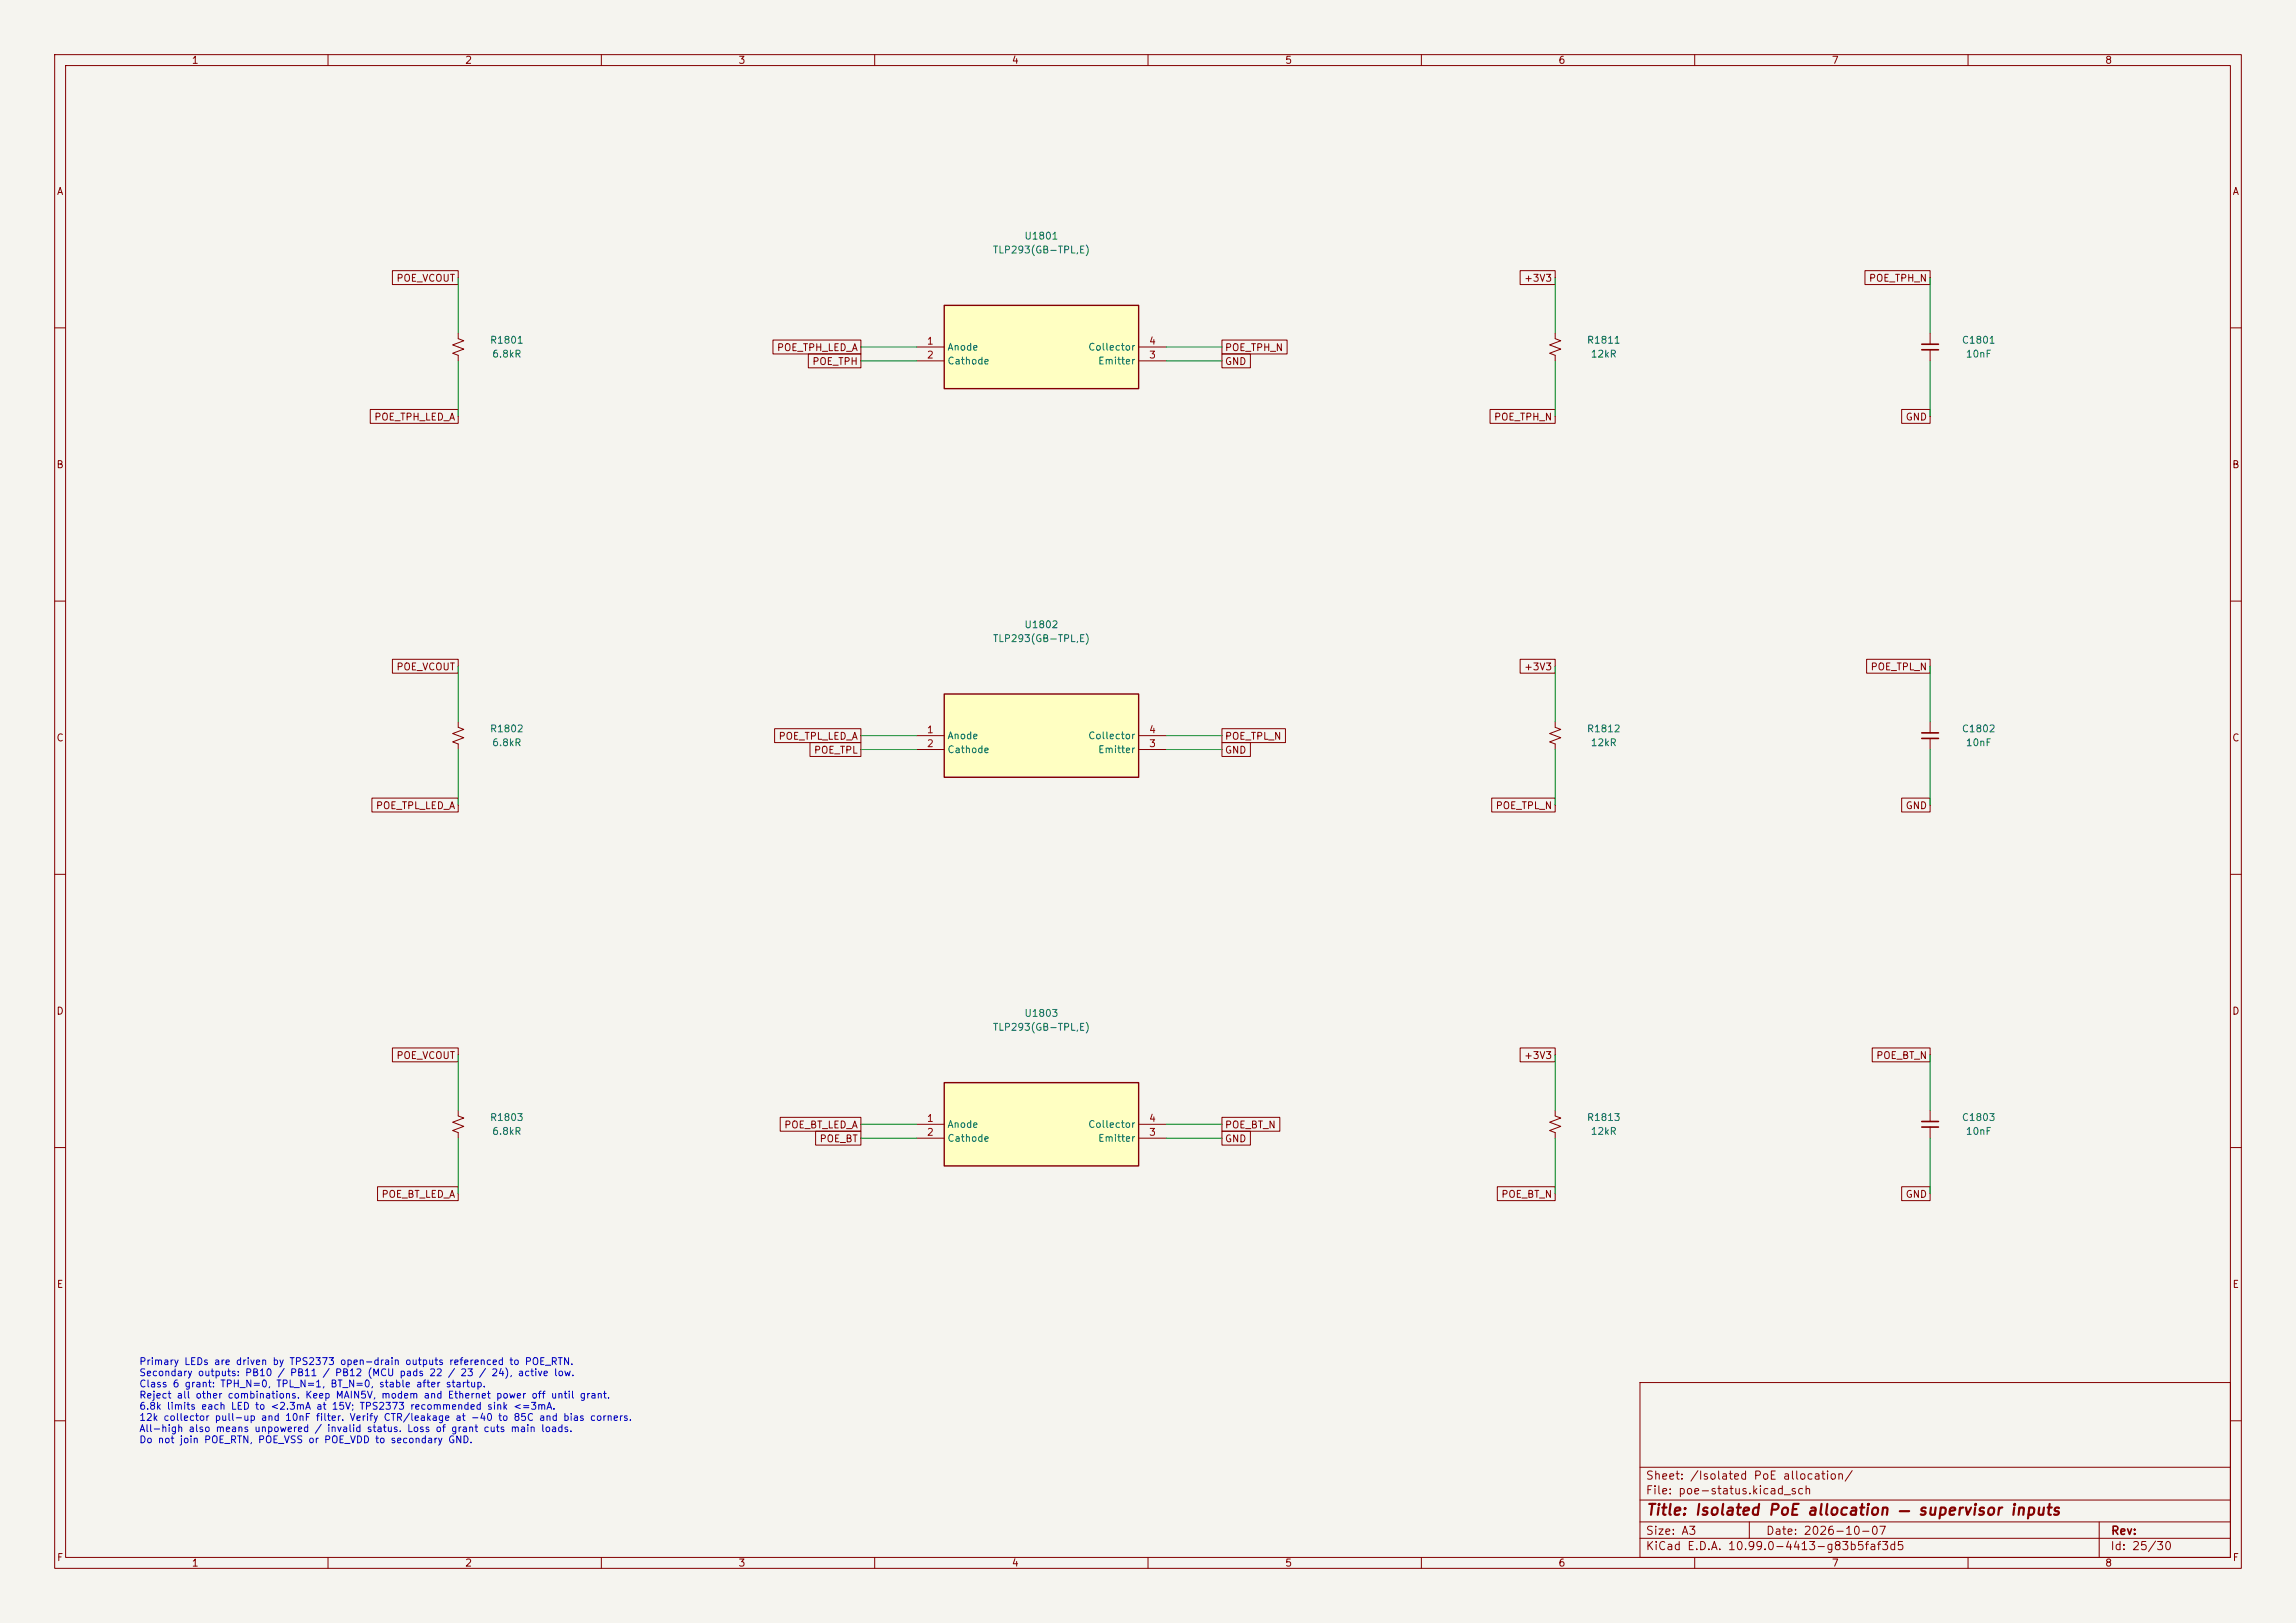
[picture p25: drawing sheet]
<svg xmlns="http://www.w3.org/2000/svg" width="420mm" height="297mm" viewBox="0 0 420 297" stroke-linecap="round" stroke-linejoin="round" font-family="sans-serif">
<defs><g id="words">
<text font-size="2" fill="#840000" x="301" y="277.8">Title: Isolated PoE allocation — supervisor inputs</text>
<g font-size="1.5" fill="#840000">
<text x="300.9" y="273.8">File: poe-status.kicad_sch</text>
<text x="300.9" y="271.1">Sheet: /Isolated PoE allocation/</text>
<text x="300.9" y="281.2">Size: A3</text>
<text x="322.9" y="281.2">Date: 2026-10-07</text>
<text x="386" y="281.2">Rev:</text>
<text x="300.9" y="284">KiCad E.D.A. 10.99.0-4413-g83b5faf3d5</text>
<text x="385.9" y="284">Id: 25/30</text>
</g>
<g font-size="1.3" fill="#840000">
<text x="35" y="12">1</text>
<text x="85" y="12">2</text>
<text x="135" y="12">3</text>
<text x="185" y="12">4</text>
<text x="235" y="12">5</text>
<text x="285" y="12">6</text>
<text x="335" y="12">7</text>
<text x="385" y="12">8</text>
<text x="10.3" y="36">A</text>
<text x="408.3" y="36">A</text>
<text x="72.4" y="51.9">POE_VCOUT</text>
<text x="278.7" y="51.9">+3V3</text>
<text x="341.8" y="51.9">POE_TPH_N</text>
<text x="142" y="64.6">POE_TPH_LED_A</text>
<text x="224" y="64.6">POE_TPH_N</text>
<text x="148.5" y="67.1">POE_TPH</text>
<text x="224" y="67.1">GND</text>
<text x="68.4" y="77.3">POE_TPH_LED_A</text>
<text x="273.2" y="77.3">POE_TPH_N</text>
<text x="348.5" y="77.3">GND</text>
<text x="10.2" y="86">B</text>
<text x="408.2" y="86">B</text>
<text x="72.4" y="123">POE_VCOUT</text>
<text x="278.7" y="123">+3V3</text>
<text x="342.1" y="123">POE_TPL_N</text>
<text x="10.2" y="136">C</text>
<text x="142.3" y="135.7">POE_TPL_LED_A</text>
<text x="224" y="135.7">POE_TPL_N</text>
<text x="408.2" y="136">C</text>
<text x="148.8" y="138.2">POE_TPL</text>
<text x="224" y="138.2">GND</text>
<text x="68.7" y="148.4">POE_TPL_LED_A</text>
<text x="273.5" y="148.4">POE_TPL_N</text>
<text x="348.5" y="148.4">GND</text>
<text x="10.2" y="186">D</text>
<text x="408.2" y="186">D</text>
<text x="72.4" y="194.1">POE_VCOUT</text>
<text x="278.7" y="194.1">+3V3</text>
<text x="343.1" y="194.1">POE_BT_N</text>
<text x="143.4" y="206.8">POE_BT_LED_A</text>
<text x="149.8" y="209.3">POE_BT</text>
<text x="224" y="209.3">GND</text>
<text x="224" y="206.8">POE_BT_N</text>
<text x="69.7" y="219.5">POE_BT_LED_A</text>
<text x="274.5" y="219.5">POE_BT_N</text>
<text x="348.5" y="219.5">GND</text>
<text x="10.3" y="236">E</text>
<text x="408.3" y="236">E</text>
<text x="10.3" y="286">F</text>
<text x="35" y="287">1</text>
<text x="85" y="287">2</text>
<text x="135" y="287">3</text>
<text x="185" y="287">4</text>
<text x="235" y="287">5</text>
<text x="285" y="287">6</text>
<text x="335" y="287">7</text>
<text x="385" y="287">8</text>
<text x="408.3" y="286">F</text>
</g>
<g font-size="1.3" fill="#006464">
<text x="181.5" y="46.7">TLP293(GB-TPL,E)</text>
<text x="187.3" y="44.1">U1801</text>
<text x="89.5" y="63.2">R1801</text>
<text x="89.9" y="65.7">6.8kR</text>
<text x="173.2" y="64.5">Anode</text>
<text x="199" y="64.5">Collector</text>
<text x="290.2" y="63.2">R1811</text>
<text x="290.9" y="65.7">12kR</text>
<text x="358.8" y="63.2">C1801</text>
<text x="359.5" y="65.7">10nF</text>
<text x="173.2" y="67">Cathode</text>
<text x="200.8" y="67">Emitter</text>
<text x="181.5" y="117.8">TLP293(GB-TPL,E)</text>
<text x="187.3" y="115.3">U1802</text>
<text x="89.5" y="134.3">R1802</text>
<text x="89.9" y="136.9">6.8kR</text>
<text x="173.2" y="135.6">Anode</text>
<text x="199" y="135.6">Collector</text>
<text x="290.2" y="134.3">R1812</text>
<text x="290.9" y="136.9">12kR</text>
<text x="358.8" y="134.3">C1802</text>
<text x="359.5" y="136.9">10nF</text>
<text x="173.2" y="138.1">Cathode</text>
<text x="200.8" y="138.1">Emitter</text>
<text x="181.5" y="188.9">TLP293(GB-TPL,E)</text>
<text x="187.3" y="186.4">U1803</text>
<text x="89.5" y="205.4">R1803</text>
<text x="89.9" y="208">6.8kR</text>
<text x="173.2" y="206.7">Anode</text>
<text x="173.2" y="209.2">Cathode</text>
<text x="199" y="206.7">Collector</text>
<text x="200.8" y="209.2">Emitter</text>
<text x="290.2" y="205.4">R1813</text>
<text x="290.9" y="208">12kR</text>
<text x="358.8" y="205.4">C1803</text>
<text x="359.5" y="208">10nF</text>
</g>
<g font-size="1.3" fill="#a90000">
<text x="169.4" y="63.4">1</text>
<text x="169.4" y="65.9">2</text>
<text x="210.1" y="65.9">3</text>
<text x="210.1" y="63.4">4</text>
<text x="169.4" y="134.5">1</text>
<text x="169.4" y="137">2</text>
<text x="210.1" y="137">3</text>
<text x="210.1" y="134.5">4</text>
<text x="169.4" y="205.6">1</text>
<text x="169.4" y="208.1">2</text>
<text x="210.1" y="208.1">3</text>
<text x="210.1" y="205.6">4</text>
</g>
<g font-size="1.3" fill="#0000c2">
<text x="25.4" y="250.1">Primary LEDs are driven by TPS2373 open-drain outputs referenced to POE_RTN.</text>
<text x="25.4" y="252.1">Secondary outputs: PB10 / PB11 / PB12 (MCU pads 22 / 23 / 24), active low.</text>
<text x="25.4" y="254.2">Class 6 grant: TPH_N=0, TPL_N=1, BT_N=0, stable after startup.</text>
<text x="25.4" y="256.2">Reject all other combinations. Keep MAIN5V, modem and Ethernet power off until grant.</text>
<text x="25.4" y="258.3">6.8k limits each LED to &lt;2.3mA at 15V; TPS2373 recommended sink &lt;=3mA.</text>
<text x="25.4" y="260.3">12k collector pull-up and 10nF filter. Verify CTR/leakage at -40 to 85C and bias corners.</text>
<text x="25.4" y="262.4">All-high also means unpowered / invalid status. Loss of grant cuts main loads.</text>
<text x="25.4" y="264.4">Do not join POE_RTN, POE_VSS or POE_VDD to secondary GND.</text>
</g>
</g></defs>
<path d="M0 0h420v297h-420z" fill="#f5f4ef" stroke="#f5f4ef" stroke-width=".18"/>
<g fill="none" stroke="#840000" stroke-width=".18">
<path d="M10 10h400v277h-400zM12 12h396v273h-396zM60 10v2M110 10v2M160 10v2M210 10v2M260 10v2M310 10v2M360 10v2M10 60h2M83.8 61v1l1 .4-2 .7 2 .8-2 .7 1 .4v1M408 60h2"/>
<path d="M10 110h2M408 110h2M353.1 132.1v2M353.1 135.1v2.1M10 160h2M408 160h2M10 210h2M408 210h2M300 253h108v32h-108zM10 260h2M300 278.5h108M300 274.5h108"/>
<path d="M300 268.5h108M320 278.5v3M384 278.5v6.5M408 260h2M60 285v2M110 285v2M160 285v2M210 285v2M260 285v2M300 281.5h108M310 285v2M360 285v2"/>
</g>
<path d="M351.5 134.1h3.1M351.5 135.1h3.1" fill="none" stroke="#840000" stroke-width=".3"/>
<path d="M172.7 127h35.6v15.2h-35.6z" fill="#ffffc2"/>
<path d="M172.7 127h35.6v15.2h-35.6z" fill="none" stroke="#840000" stroke-width=".25"/>
<path d="M167.6 134.6h5.1M167.6 137.2h5.1M208.3 134.6h5.1M208.3 137.2h5.1" fill="none" stroke="#840000" stroke-width=".18"/>
<path d="M172.7 198.1h35.6v15.3h-35.6z" fill="#ffffc2"/>
<path d="M172.7 198.1h35.6v15.3h-35.6z" fill="none" stroke="#840000" stroke-width=".25"/>
<g fill="none" stroke="#840000" stroke-width=".18">
<path d="M284.5 61v1l1 .4-2 .7 2 .8-2 .7 1 .4v1M353.1 61v2M353.1 64v2M83.8 132.1v1l1 .4-2 .7 2 .8-2 .8 1 .3v1.1M284.5 132.1v1l1 .4-2 .7 2 .8-2 .8 1 .3v1.1M83.8 203.2v1l1 .4-2 .8 2 .7-2 .8 1 .4v1M167.6 205.7h5.1M167.6 208.3h5.1M208.3 205.7h5.1M208.3 208.3h5.1M284.5 203.2v1l1 .4-2 .8 2 .7-2 .8 1 .4v1M353.1 203.2v2"/>
<path d="M353.1 206.2v2.1"/>
</g>
<path d="M351.5 63h3.1M351.5 64h3.1M351.5 205.2h3.1M351.5 206.2h3.1" fill="none" stroke="#840000" stroke-width=".3"/>
<path d="M172.7 55.9h35.6v15.2h-35.6z" fill="#ffffc2"/>
<path d="M172.7 55.9h35.6v15.2h-35.6z" fill="none" stroke="#840000" stroke-width=".25"/>
<g fill="none" stroke="#840000" stroke-width=".18">
<path d="M71.8 49.5h12v2.6h-12zM278.1 49.5h6.4v2.6h-6.4zM341.1 49.5h12v2.6h-12zM67.7 74.9h16.1v2.6h-16.1zM141.4 62.2h16.1v2.6h-16.1zM147.9 64.8h9.6v2.5h-9.6zM167.6 63.5h5.1M167.6 66h5.1M208.3 63.5h5.1M208.3 66h5.1M223.5 62.2h11.9v2.6h-11.9zM223.5 64.8h5.2v2.5h-5.2z"/>
<path d="M272.6 74.9h11.9v2.6h-11.9zM347.9 74.9h5.2v2.6h-5.2zM71.8 120.6h12v2.6h-12zM141.7 133.3h15.8v2.6h-15.8zM148.2 135.9h9.3v2.5h-9.3zM223.5 135.9h5.2v2.5h-5.2zM223.5 133.3h11.6v2.6h-11.6zM278.1 120.6h6.4v2.6h-6.4zM341.4 120.6h11.7v2.6h-11.7zM68 146h15.8v2.6h-15.8zM272.9 146h11.6v2.6h-11.6zM347.9 146h5.2v2.6h-5.2z"/>
<path d="M71.8 191.8h12v2.5h-12zM278.1 191.8h6.4v2.5h-6.4zM342.5 191.8h10.6v2.5h-10.6zM69.1 217.2h14.7v2.5h-14.7zM142.7 204.5h14.8v2.5h-14.8zM149.2 207h8.3v2.6h-8.3zM223.5 207h5.2v2.6h-5.2zM223.5 204.5h10.6v2.5h-10.6zM273.9 217.2h10.6v2.5h-10.6zM347.9 217.2h5.2v2.5h-5.2z"/>
</g>
<g fill="none" stroke="#009600" stroke-width=".18">
<path d="M83.8 50.8v10.2M284.5 50.8v10.2M353.1 50.8v10.2M83.8 66v10.2M157.5 63.5h10.1M157.5 66h10.1M213.4 63.5h10.1M213.4 66h10.1M284.5 66v10.2M353.1 66v10.2M83.8 121.9v10.2M83.8 137.2v10.1"/>
<path d="M157.5 134.6h10.1M157.5 137.2h10.1M213.4 134.6h10.1M213.4 137.2h10.1M284.5 121.9v10.2M284.5 137.2v10.1M353.1 121.9v10.2M353.1 137.2v10.1M83.8 193v10.2M284.5 193v10.2M353.1 193v10.2M83.8 208.3v10.1"/>
<path d="M157.5 205.7h10.1M157.5 208.3h10.1M213.4 205.7h10.1M213.4 208.3h10.1M284.5 208.3v10.1M353.1 208.3v10.1"/>
</g>
<use href="#words"/>
</svg>
